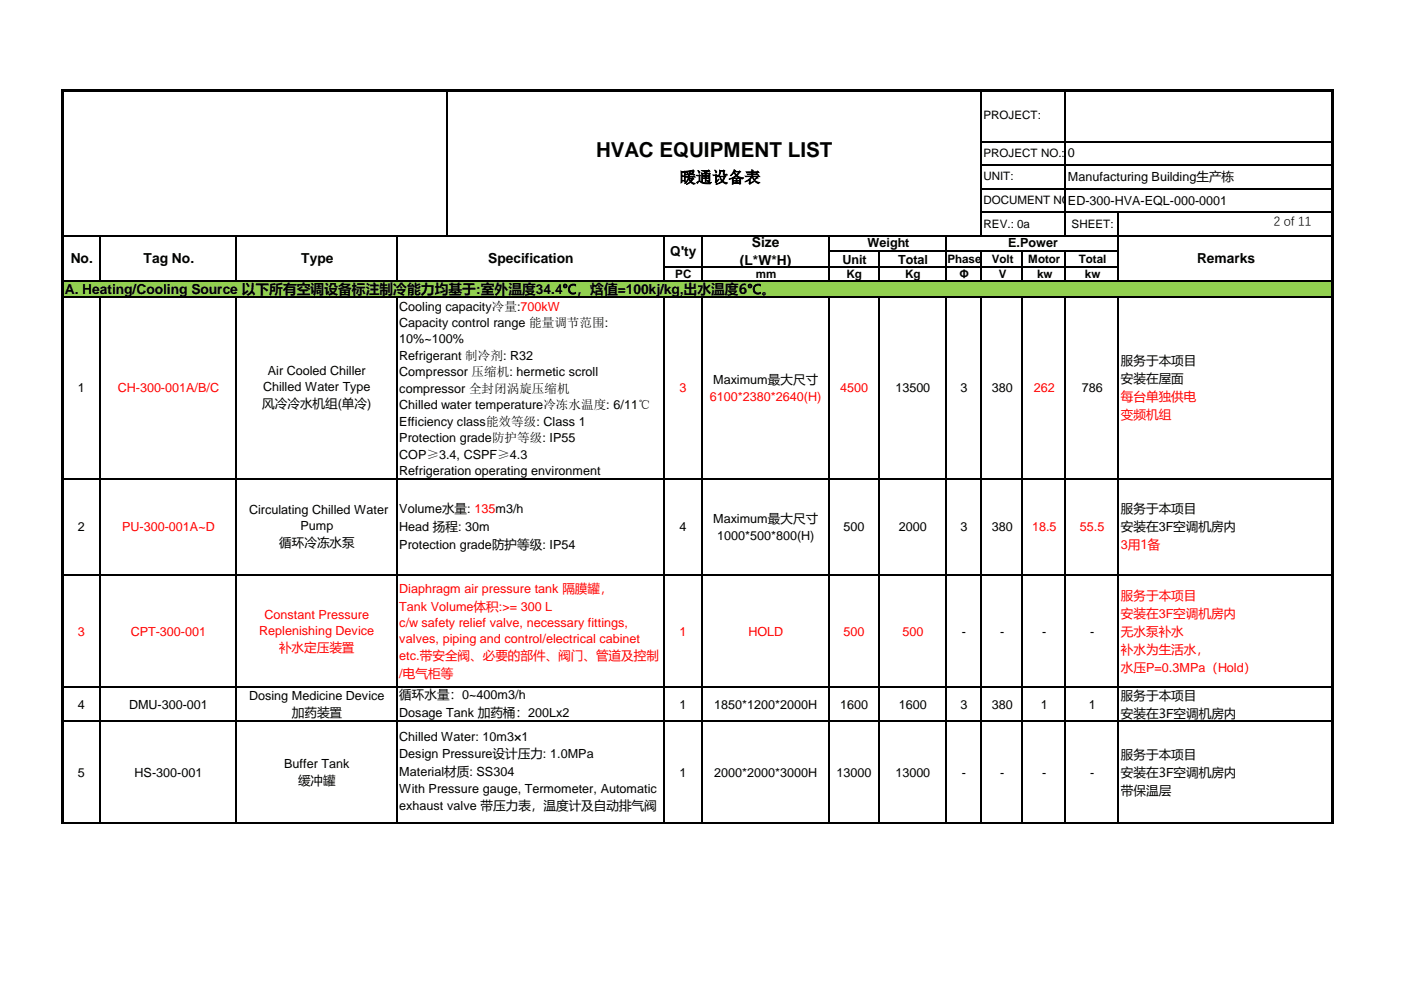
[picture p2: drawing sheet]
<svg xmlns="http://www.w3.org/2000/svg" width="297mm" height="210mm" viewBox="0 0 297 210" stroke-linecap="round" stroke-linejoin="round" font-family="sans-serif">
<defs><g id="words">
<text font-size="4.4" x="126.3" y="33.3">HVAC EQUIPMENT LIST</text>
<text font-size="3.4" x="144.1" y="38.7">暖通设备表</text>
<g font-size="2.9">
<text x="159.4" y="52.4">Size</text>
<text x="15" y="55.7">No.</text>
<text x="30.4" y="55.7">Tag No.</text>
<text x="63.8" y="55.7">Type</text>
<text x="103.5" y="55.7">Specification</text>
<text x="142" y="54.2">Q'ty</text>
<text x="156.8" y="56.1">(L*W*H)</text>
<text x="253.7" y="55.7">Remarks</text>
<text x="13.8" y="62.3">A. Heating/Cooling Source 以下所有空调设备标注制冷能力均基于:室外温度34.4℃，焓值=100kj/kg,出水温度6℃。</text>
</g>
<g font-size="2.7">
<text x="226.3" y="33.4">0</text>
<text x="226.3" y="38.3">Manufacturing Building生产栋</text>
<text x="226.3" y="43.4">ED-300-HVA-EQL-000-0001</text>
<text x="270" y="47.8">2 of 11</text>
<text x="183.8" y="52.4">Weight</text>
<text x="213.7" y="52.4">E.Power</text>
<text x="178.5" y="55.8">Unit</text>
<text x="190.4" y="55.8">Total</text>
<text x="84.6" y="65.8">Cooling capacity冷量:700kW</text>
<text x="84.6" y="69.3">Capacity control range 能量调节范围:</text>
<text x="84.6" y="72.7">10%~100%</text>
<text x="84.6" y="76.2">Refrigerant 制冷剂: R32</text>
<text x="237.6" y="77.4">服务于本项目</text>
<text x="16.5" y="83.1">1</text>
<text x="55.8" y="82.9">Chilled Water Type</text>
<text x="56.8" y="79.5">Air Cooled Chiller</text>
<text x="84.6" y="79.7">Compressor 压缩机: hermetic scroll</text>
<text x="84.6" y="83.2">compressor 全封闭涡旋压缩机</text>
<text x="151.1" y="81.4">Maximum最大尺寸</text>
<text x="189.8" y="83.1">13500</text>
<text x="203.6" y="83.1">3</text>
<text x="210.2" y="83.1">380</text>
<text x="229.3" y="83.1">786</text>
<text x="237.6" y="81.2">安装在屋面</text>
<text x="55.6" y="86.5">风冷冷水机组(单冷)</text>
<text x="84.6" y="86.7">Chilled water temperature冷冻水温度: 6/11℃</text>
<text x="84.6" y="90.2">Efficiency class能效等级: Class 1</text>
<text x="84.6" y="93.7">Protection grade防护等级: IP55</text>
<text x="84.6" y="97.3">COP≥3.4, CSPF≥4.3</text>
<text x="84.6" y="100.6">Refrigeration operating environment</text>
<text x="16.5" y="112.5">2</text>
<text x="52.8" y="108.9">Circulating Chilled Water</text>
<text x="63.7" y="112.3">Pump</text>
<text x="84.6" y="108.7">Volume水量: 135m3/h</text>
<text x="84.6" y="112.5">Head 扬程: 30m</text>
<text x="144" y="112.5">4</text>
<text x="151.1" y="110.9">Maximum最大尺寸</text>
<text x="178.8" y="112.5">500</text>
<text x="190.5" y="112.5">2000</text>
<text x="203.6" y="112.5">3</text>
<text x="210.2" y="112.5">380</text>
<text x="237.6" y="108.7">服务于本项目</text>
<text x="237.6" y="112.5">安装在3F空调机房内</text>
<text x="59.2" y="115.9">循环冷冻水泵</text>
<text x="84.6" y="116.4">Protection grade防护等级: IP54</text>
<text x="152" y="114.4">1000*500*800(H)</text>
<text x="203.9" y="134.8">-</text>
<text x="212" y="134.8">-</text>
<text x="220.9" y="134.8">-</text>
<text x="231" y="134.8">-</text>
<text x="52.8" y="148.3">Dosing Medicine Device</text>
<text x="84.6" y="148.2">循环水量：0~400m3/h</text>
<text x="237.6" y="148.4">服务于本项目</text>
<text x="16.5" y="150.2">4</text>
<text x="27.3" y="150.2">DMU-300-001</text>
<text x="61.9" y="151.9">加药装置</text>
<text x="84.6" y="152">Dosage Tank 加药桶：200Lx2</text>
<text x="144" y="150.2">1</text>
<text x="151.4" y="150.2">1850*1200*2000H</text>
<text x="178.1" y="150.2">1600</text>
<text x="190.5" y="150.2">1600</text>
<text x="203.6" y="150.2">3</text>
<text x="210.2" y="150.2">380</text>
<text x="220.6" y="150.2">1</text>
<text x="230.8" y="150.2">1</text>
<text x="237.6" y="152.2">安装在3F空调机房内</text>
<text x="84.6" y="157.1">Chilled Water: 10m3×1</text>
<text x="84.6" y="160.7">Design Pressure设计压力: 1.0MPa</text>
<text x="237.6" y="160.9">服务于本项目</text>
<text x="16.5" y="164.6">5</text>
<text x="28.5" y="164.6">HS-300-001</text>
<text x="60.2" y="162.7">Buffer Tank</text>
<text x="63.2" y="166.3">缓冲罐</text>
<text x="84.6" y="164.5">Material材质: SS304</text>
<text x="144" y="164.6">1</text>
<text x="151.4" y="164.6">2000*2000*3000H</text>
<text x="177.3" y="164.6">13000</text>
<text x="189.8" y="164.6">13000</text>
<text x="203.9" y="164.6">-</text>
<text x="212" y="164.6">-</text>
<text x="220.9" y="164.6">-</text>
<text x="231" y="164.6">-</text>
<text x="237.6" y="164.7">安装在3F空调机房内</text>
<text x="84.6" y="168.1">With Pressure gauge, Termometer, Automatic</text>
<text x="84.6" y="171.7">exhaust valve 带压力表，温度计及自动排气阀</text>
<text x="237.6" y="168.5">带保温层</text>
</g>
<g font-size="2.7" fill="#f00">
<text x="25" y="83.1">CH-300-001A/B/C</text>
<text x="144" y="83.1">3</text>
<text x="178.1" y="83.1">4500</text>
<text x="219.1" y="83.1">262</text>
<text x="150.5" y="85">6100*2380*2640(H)</text>
<text x="237.6" y="85">每台单独供电</text>
<text x="237.6" y="88.8">变频机组</text>
<text x="25.9" y="112.5">PU-300-001A~D</text>
<text x="218.7" y="112.5">18.5</text>
<text x="228.9" y="112.5">55.5</text>
<text x="237.6" y="116.4">3用1备</text>
<text x="84.6" y="125.5">Diaphragm air pressure tank 隔膜罐，</text>
<text x="56.1" y="131.2">Constant Pressure</text>
<text x="84.6" y="129.4">Tank Volume体积:&gt;= 300 L</text>
<text x="237.6" y="127.2">服务于本项目</text>
<text x="237.6" y="131">安装在3F空调机房内</text>
<text x="16.5" y="134.8">3</text>
<text x="27.7" y="134.8">CPT-300-001</text>
<text x="55" y="134.5">Replenishing Device</text>
<text x="84.6" y="132.9">c/w safety relief valve, necessary fittings,</text>
<text x="84.6" y="136.3">valves, piping and control/electrical cabinet</text>
<text x="144" y="134.8">1</text>
<text x="158.6" y="134.8">HOLD</text>
<text x="178.8" y="134.8">500</text>
<text x="191.2" y="134.8">500</text>
<text x="237.6" y="134.8">无水泵补水</text>
<text x="59.1" y="138.1">补水定压装置</text>
<text x="84.6" y="139.9">etc.带安全阀、必要的部件、阀门、管道及控制</text>
<text x="84.6" y="143.7">/电气柜等</text>
<text x="237.6" y="138.6">补水为生活水，</text>
<text x="237.6" y="142.4">水压P=0.3MPa（Hold）</text>
</g>
<g font-size="2.5">
<text x="208.4" y="25.3">PROJECT:</text>
<text x="208.4" y="33.2">PROJECT NO.:</text>
<text x="208.4" y="38.2">UNIT:</text>
<text x="208.4" y="43.2">DOCUMENT NO.:</text>
<text x="208.4" y="48.2">REV.: 0a</text>
<text x="227.1" y="48.4">SHEET:</text>
<text x="143.1" y="58.9">PC</text>
<text x="160.2" y="58.9">mm</text>
<text x="179.4" y="59">Kg</text>
<text x="191.8" y="59">Kg</text>
<text x="200.8" y="55.8">Phase</text>
<text x="203.4" y="59">Φ</text>
<text x="210.2" y="55.8">Volt</text>
<text x="211.7" y="58.9">V</text>
<text x="217.9" y="55.8">Motor</text>
<text x="219.8" y="58.9">kw</text>
<text x="228.7" y="55.8">Total</text>
<text x="229.9" y="58.9">kw</text>
</g>
</g></defs>
<path d="M13.3 59.6h269.1v3.4h-269.1z" fill-rule="evenodd" fill="#92d050"/>
<g fill="none" stroke="#000" stroke-width=".25">
<path d="M94.7 19.4v30.7M207.9 19.4v30.7M225.8 19.4v30.7M208.1 30h74.1M208.1 35h74.1M13.4 50h268.8M13.4 59.6h268.8M21.2 50.1v9.6M50.1 50.1v9.6M84.1 50.1v9.6M140.6 50.1v9.6M140.8 56.5h96.3"/>
<path d="M148.7 50.1v9.6M175.7 50.1v9.6M175.8 53.3h61.3M186.2 53.4v6.3M200.6 50.1v9.6M207.9 53.4v6.3M208.1 40h74.1M208.1 45h74.1M216.7 53.4v6.3M225.8 53.4v6.3M237 45.1v14.6M13.4 63h268.8"/>
<path d="M21.2 63.1v111.5M50.1 63.1v111.5M84.1 63.1v111.5M140.6 63.1v111.5M148.7 63.1v111.5M175.7 63.1v111.5M186.2 63.1v111.5M200.6 63.1v111.5M207.9 63.1v111.5M216.7 63.1v111.5M225.8 63.1v111.5M237 63.1v111.5"/>
<path d="M13.4 101.4h268.8M13.4 121.9h268.8M13.4 145.6h268.8M13.4 152.8h268.8M13.4 174.4h268.8"/>
</g>
<g fill="#000">
<path d="M13.4 18.9h269.2v.5h-269.2z" fill-rule="evenodd"/>
<path d="M13 18.9h.4v155.7h-.4z" fill-rule="evenodd"/>
<path d="M282.2 19.4h.4v155.2h-.4z" fill-rule="evenodd"/>
</g>
<use href="#words"/>
</svg>
